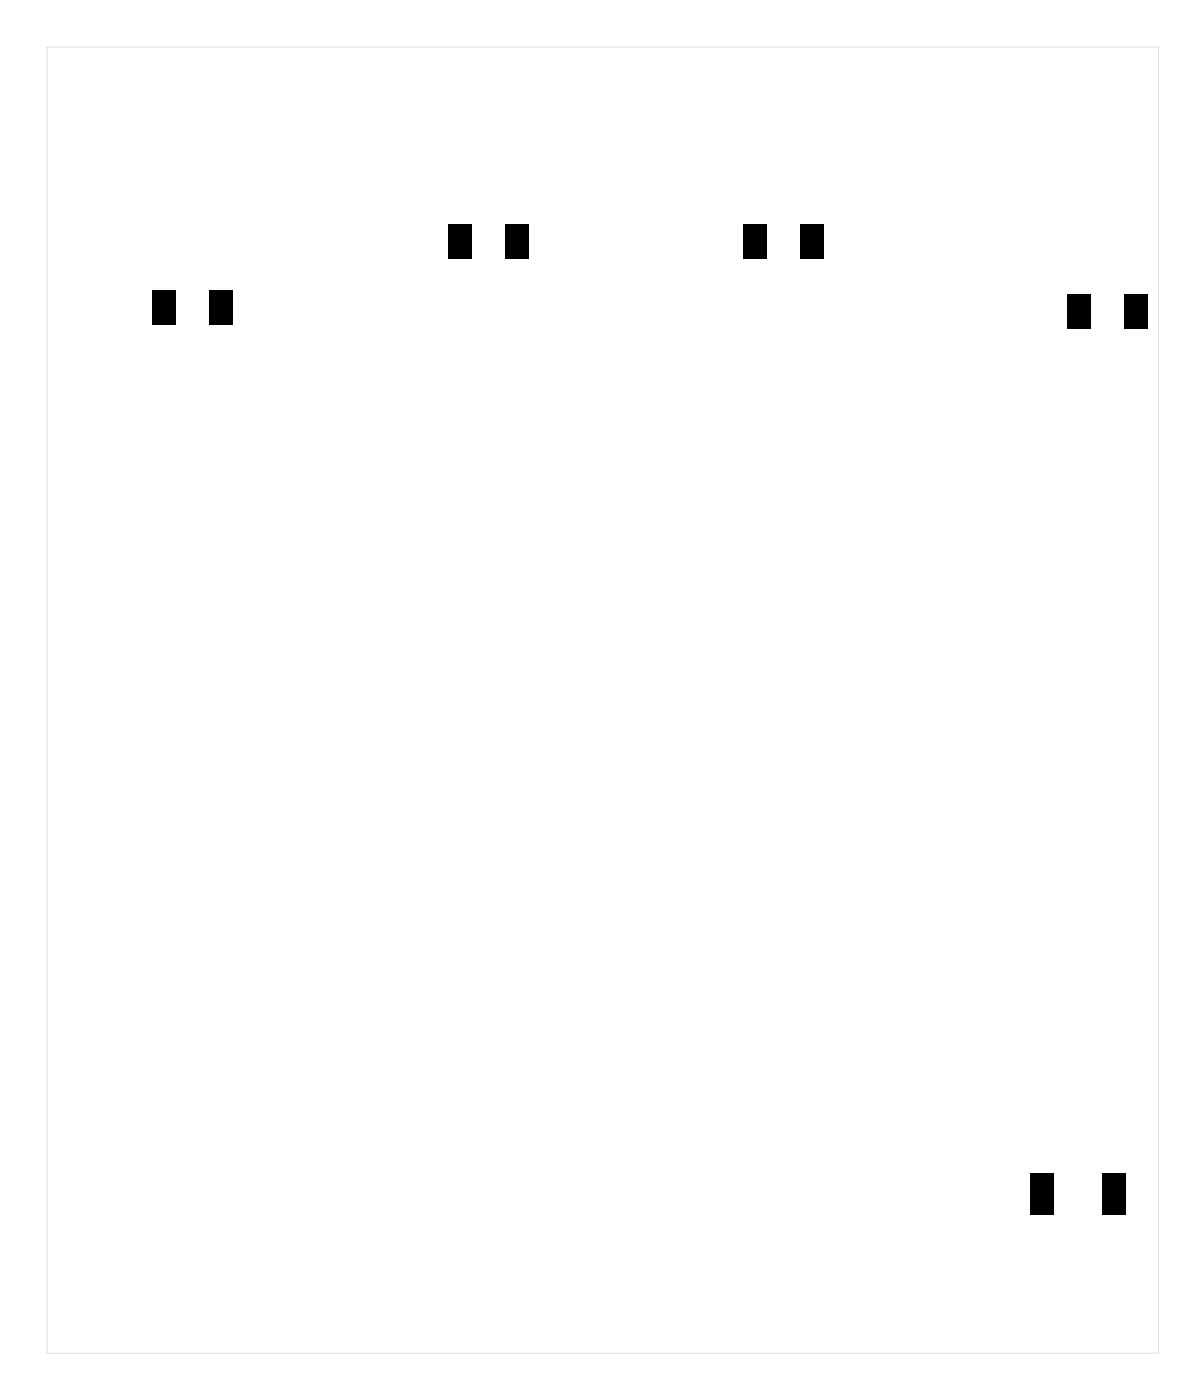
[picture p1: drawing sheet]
<svg xmlns="http://www.w3.org/2000/svg" width="93mm" height="108mm" viewBox="0 0 93 108" stroke-linecap="round" stroke-linejoin="round" font-family="sans-serif">
<g fill="#000">
<path d="M11.8 22.4h1.8v2.7h-1.8zM16.2 22.4h1.8v2.7h-1.8zM34.7 17.4h1.8v2.7h-1.8zM39.1 17.4h1.8v2.7h-1.8zM57.5 17.4h1.8v2.7h-1.8zM61.9 17.4h1.8v2.7h-1.8zM82.6 22.8h1.8v2.7h-1.8zM87 22.8h1.8v2.7h-1.8zM79.7 90.8h1.8v3.2h-1.8zM85.3 90.8h1.8v3.2h-1.8z"/>
<path d="M3.6 3.6v101.1h86v-101.1zM3.6 3.6h86v101.1h-86z"/>
</g>
</svg>
